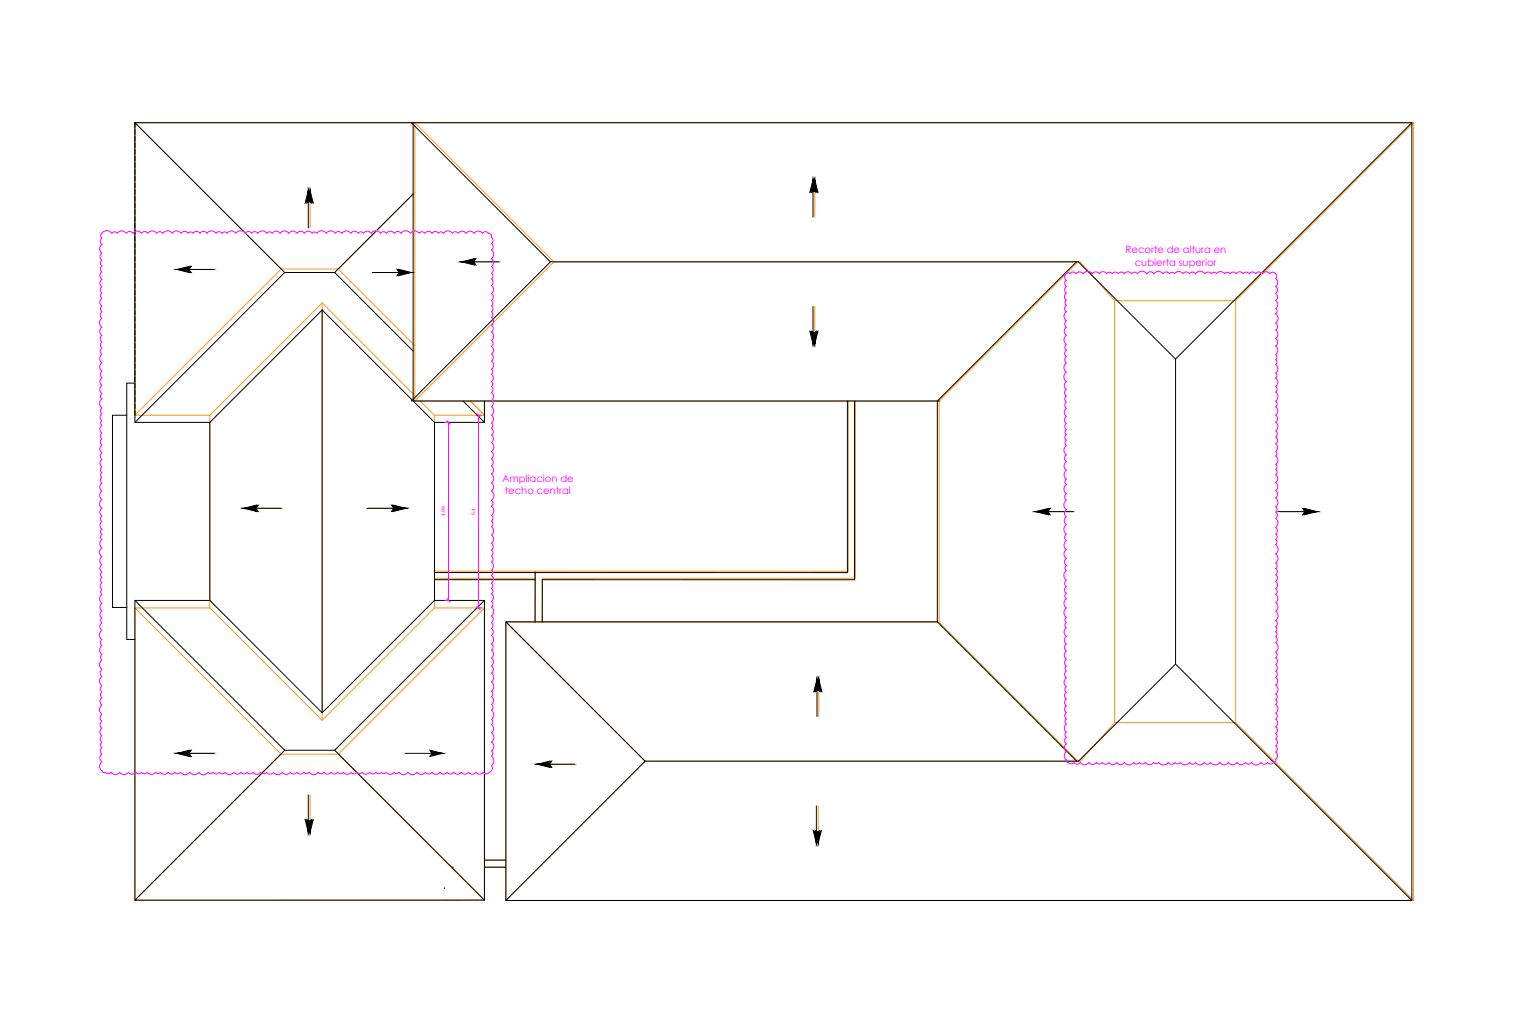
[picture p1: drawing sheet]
<svg xmlns="http://www.w3.org/2000/svg" width="914mm" height="610mm" viewBox="0 0 914 610" stroke-linecap="round" stroke-linejoin="round" font-family="sans-serif">
<defs><g id="words">
<g font-size="6" fill="#f0f">
<text x="674" y="152">Recorte de altura en</text>
<text x="679" y="159">cubierta superior</text>
<text x="300" y="288">Ampliacion de</text>
<text x="302" y="296">techo central</text>
</g>
<g font-size="3" fill="#f0f">
<text x="266" y="309" transform="rotate(-90 266 309)">4,99</text>
<text x="284" y="308" transform="rotate(-90 284 308)">5,4</text>
</g>
</g></defs>
<!-- layer: _electricos-Leyenda -->
<g fill="none" stroke="#f8991e" stroke-width=".6">
<path d="M81 73l87 88h34M846 73h-598l84 84-84 83v-167h-167v175h45M846 73v466h-543M846 73l-107 107M248 115l-46 46M488 114v16M186 120v16M284 157h16M332 157h314l21 23M645 157l-83 83v132M113 161h16M168 161l-87 87"/>
<path d="M202 161l46 46M224 163h16M667 180h72v252h-72zM193 181l55 56M193 181v250M193 181l-67 67M488 183v16M248 240h315M252 240l8 8M281 240l9 8M290 240v8h-30M508 240v102h-248"/>
<path d="M512 240v106h-187l-1 26M126 248v116l67 67 67-67M260 248v116M153 304h16M221 304h16M627 306h16M766 306h16M260 346h60M320 342v30M81 364l87 87h34M126 364h-45v175l209-1v-174h-30M290 364l-88 87 88 88"/>
<path d="M303 372l83 83-83 84M562 372h-259v167M562 372l83 83M490 413v16M667 432l-20 23h-261M739 432l107 107M113 451h16M168 451l-87 88M329 457h16M186 476v16M490 482v16M290 519h13"/>
<path d="M290 515h13"/>
</g>
<g fill="#000" stroke="#000" stroke-width=".6">
<path d="M488 108v6l1 1zM488 108v6l-2 1z"/>
<path d="M186 114v6l1 1zM186 114v6l-2 1z"/>
<path d="M107 161h6l1-2zM107 161h6l1 2z"/>
<path d="M277 157h7l1 1zM277 157h7l1-2z"/>
<path d="M240 163l-1 2 7-2zM239 161l7 2h-6z"/>
<path d="M488 199l1-1-1 8zM486 198l2 8v-7z"/>
<path d="M147 304h6l1-2zM147 304h6l1 2z"/>
<path d="M235 302l8 2h-6zM237 304l-2 2 8-2z"/>
<path d="M621 306h6l1 2zM621 306h6l1-2z"/>
<path d="M782 306l-1 2 7-2zM781 304l7 2h-6z"/>
<path d="M490 406v7l2 1zM490 406v7l-2 1z"/>
<path d="M107 451h6l1 2zM107 451h6l1-2z"/>
<path d="M323 457h6l1 2zM323 457h6l1-2z"/>
<path d="M186 492l1-2-1 8zM184 490l2 8v-6z"/>
<path d="M490 498l1-1-1 7zM488 497l2 7v-6z"/>
</g>
<!-- layer: PISO -->
<path d="M81 229h-5v154h5M76 248h-9v115h9M260 343h60M260 347h60M271 519h.1M290 519h13M290 515h13" fill="none" stroke="#000" stroke-width=".6"/>
<!-- layer: Techos 1 -->
<g fill="none" stroke="#000" stroke-width=".6">
<path d="M81 76v-3l89 90h30M81 78v2M247 73h-166v180h45M81 82v2M81 86v2M81 90v2M81 94v2M81 98v2M81 102v2M81 106v2M81 110v2M81 114v2"/>
<path d="M81 118v2M247 116l-47 47 47 47M81 122v2M81 126v2M81 130v2M81 134v2M81 138v2M81 142v2M81 146v2M81 150v2M81 154v2M81 158v2"/>
<path d="M81 162v2M81 166v2M81 170v2M81 174v2M81 178v2M170 163l-89 90M81 182v2M81 186v2M81 190v2M81 194v2M81 198v2M81 202v2"/>
<path d="M81 206v2M81 210v2M81 214v2M81 218v2M81 222v2M81 226v2M81 230v2M81 234v2M81 238v2M277 240l13 13M290 240v13h-30v106M81 242v2"/>
<path d="M81 246v2M126 253v106l67 67 67-67M126 253l67-68v241M81 359l89 90h30M126 359h-45v179h209v-179h-30M290 359l-90 90 90 89M170 449l-89 89"/>
</g>
<!-- layer: 0 -->
<path d="M266 532h.1" fill="none" stroke="#000" stroke-width=".6"/>
<!-- layer: textos -->
<g fill="none" stroke="#000" stroke-width=".6">
<path d="M487 114v16M184 120v16M282 157h17M112 161h16M223 163h16M487 183v16M152 304h16M219 304h17M626 306h16M765 306h16M489 413v16M112 451h16"/>
<path d="M242 451h17M328 457h16M184 476v16M489 482v16"/>
</g>
<g fill="#000" stroke="#000" stroke-width=".6">
<path d="M487 108v6l1 1zM487 108v6l-2 1z"/>
<path d="M184 114v6l2 1zM184 114v6l-1 1z"/>
<path d="M106 161h6l1-2zM106 161h6l1 2z"/>
<path d="M276 157h6l2 1zM276 157h6l2-2z"/>
<path d="M239 163l-1 2 7-2zM238 161l7 2h-6z"/>
<path d="M487 199l1-1-1 8zM485 198l2 8v-7z"/>
<path d="M146 304h6l1-2zM146 304h6l1 2z"/>
<path d="M234 302l8 2h-6zM236 304l-2 2 8-2z"/>
<path d="M620 306h6l1 2zM620 306h6l1-2z"/>
<path d="M781 306l-1 2 7-2zM780 304l7 2h-6z"/>
<path d="M489 406v7l2 1zM489 406v7l-2 1z"/>
<path d="M106 451h6l1 2zM106 451h6l1-2z"/>
<path d="M259 451l-2 2 8-2zM257 449l8 2h-6z"/>
<path d="M322 457h6l1 2zM322 457h6l1-2z"/>
<path d="M184 492l2-2-2 8zM183 490l1 8v-6z"/>
<path d="M489 498l1-1-1 7zM487 497l2 7v-6z"/>
</g>
<!-- layer: TECHOS -->
<path d="M507 240v103h-187v29M511 240v107h-186l-1 25" fill="none" stroke="#000" stroke-width=".6"/>
<!-- layer: Techos 2do -->
<path d="M246 73l83 84-83 83M845 73v466h-542M845 73l-142 142M845 73h-598v167h315M329 157h316l58 58v182M644 157l-83 83v132M193 185l67 68M303 372l83 83-83 84M561 372h-258v167M561 372l83 83M703 397l142 142M703 397l-58 58h-259" fill="none" stroke="#000" stroke-width=".6"/>
<!-- layer: 0 -->
<g fill="none" stroke="#f0f" stroke-width=".6">
<path d="M70 140l-1-1a2.3 2.3 0 0 1-4-1 3 3 0 0 0-3 1 3 3 0 0 0-1 3 2.3 2.3 0 0 0 0 4 3 3 0 0 0 0 5 2.6 2.6 0 0 0 0 5M88 140a3 3 0 0 1 6 0 2.3 2.3 0 0 1 3 0 3 3 0 0 1 6 0 3 3 0 0 1 5 0 2.6 2.6 0 0 1 5 0 1.8 1.8 0 0 1 3 0 2.5 2.5 0 0 1 4 0 2.6 2.6 0 0 1 4 0 3 3 0 0 1 5 0l1-1a2.1 2.1 0 0 1 3 1l1-1a2.1 2.1 0 0 0 3-1 3 3 0 0 1 4 2 3 3 0 0 1 6 0M89 140a2.4 2.4 0 0 0-4 0 3 3 0 0 0-5 0 2.4 2.4 0 0 0-4 0 3 3 0 0 0-6 0M147 139a2.3 2.3 0 0 1 4 0M151 140a2.2 2.2 0 0 1 3 0 3 3 0 0 1 6 0l1-1 2 1 2-2 3 2M168 140a3 3 0 0 1 5 0l1-2h2a2.4 2.4 0 0 0 3 0l2 1a2 2 0 0 0 3-1h1l2 2a1.8 1.8 0 0 1 3 0 3 3 0 0 1 5 0 3 3 0 0 1 6 0 2.4 2.4 0 0 1 4 0 3 3 0 0 1 5 0M210 139a2.7 2.7 0 0 1 4 0M214 140l2-1 1 1M218 140l1-2h1a2.3 2.3 0 0 0 4 0 3 3 0 0 1 4 2v-1a2.1 2.1 0 0 1 3 1l2-2h1a2.3 2.3 0 0 0 4 1v-1a2.6 2.6 0 0 0 4 0 3 3 0 0 1 4 2 3 3 0 0 1 5 0l1-1a2.5 2.5 0 0 0 4-1l1 1a2.2 2.2 0 0 0 3 0l2 1M262 139h2h1M265 140a3 3 0 0 1 6 0M271 139h1h2"/>
<path d="M289 140a3 3 0 0 0-5 0l-2-2h-1a2.2 2.2 0 0 1-4 0h-1l-2 2M289 140a4 4 0 0 1 5 2M61 156l-1 2a1.4 1.4 0 0 1 1 1 1.4 1.4 0 0 1-1 2l1 2M294 142a2.3 2.3 0 0 1 0 4M294 155l1 2-1 2M294 159a2.5 2.5 0 0 1 0 4l1 2-1 2a2.3 2.3 0 0 1 0 4l1 1v2a2.4 2.4 0 0 0 0 3v2l-1 1M294 146a2.3 2.3 0 0 1 0 4 3 3 0 0 1 0 5M61 163a2.7 2.7 0 0 0 0 4 2.7 2.7 0 0 0 0 5 2.3 2.3 0 0 0 0 3l-1 2 1 1-1 2v2a1.8 1.8 0 0 1 0 3l1 1a2.4 2.4 0 0 0 0 4 3 3 0 0 0 0 6l-1 1v2a2.5 2.5 0 0 1 0 3l1 3-1 2 1 1a2.4 2.4 0 0 0 0 4l-1 2v1a2.3 2.3 0 0 1 0 4 3 3 0 0 0 1 3 2.4 2.4 0 0 0 0 4l-1 1v2a2.1 2.1 0 0 1 0 3v2a1.8 1.8 0 0 1 0 3 2.2 2.2 0 0 1 0 3 3 3 0 0 0 1 4l-1 2 1 1a2.5 2.5 0 0 0 0 5 1.7 1.7 0 0 0 0 2l-1 2v1a2.2 2.2 0 0 1 0 3l1 3a2.3 2.3 0 0 0 0 3l-1 2v1a2.4 2.4 0 0 1 0 3v1a2.7 2.7 0 0 1 0 4v1l1 1-1 2 1 2-1 1 1 2-1 1a2.2 2.2 0 0 1 0 3v2a2.3 2.3 0 0 1 0 3 3 3 0 0 0 1 4 3 3 0 0 0 0 5l-1 2 1 3M294 180l1 1-1 2M638 175a2.6 2.6 0 0 0 0 5 1.8 1.8 0 0 0 0 3 2.5 2.5 0 0 0 0 4 3 3 0 0 0 0 5 2.4 2.4 0 0 0 0 4l-1 2 1 3M658 164a2.5 2.5 0 0 0-4 0 3 3 0 0 0-6 0 2.6 2.6 0 0 0-4 0 2.3 2.3 0 0 0-4 0 2.2 2.2 0 0 0-3 1 2.2 2.2 0 0 0 1 3 2.3 2.3 0 0 0 0 3 2.4 2.4 0 0 0 0 4M658 164a2.8 2.8 0 0 1 4 0"/>
<path d="M662 164l2-1 2 1a2.2 2.2 0 0 1 3 0 2.1 2.1 0 0 1 4 0 2.6 2.6 0 0 1 4 0l2-1a2.4 2.4 0 0 0 3-1 3 3 0 0 1 4 2 2.7 2.7 0 0 1 5 0 3 3 0 0 1 5 0 2.4 2.4 0 0 1 4 0l1-1 2 1M712 164a2.3 2.3 0 0 0-4 0 3 3 0 0 0-5 0M740 164a2.6 2.6 0 0 1 4 0M740 164a2.8 2.8 0 0 0-4-1h-2l-1 1-3-2-2 2-2-1-1 1a2.3 2.3 0 0 0-4 0 3 3 0 0 0-6 0 2.3 2.3 0 0 0-3 0M744 164a2.2 2.2 0 0 1 4 0 2.4 2.4 0 0 1 3 0 2.4 2.4 0 0 1 4 0 2.8 2.8 0 0 1 5 0 2.3 2.3 0 0 1 3 0 2.3 2.3 0 0 1 0 3l1 1 1 2a2.3 2.3 0 0 0-1 3v1l-1 2M763 175a2.6 2.6 0 0 1 0 5l2 2-2 3 1 1-1 2M294 186l1 2-1 2 1 1v2a2.4 2.4 0 0 0 0 3v1a2.6 2.6 0 0 0 0 3 3 3 0 0 1-1 4M294 183l1 2-1 1M763 188a3 3 0 0 1 0 5 2.5 2.5 0 0 1 0 4 3 3 0 0 1 0 5 2.8 2.8 0 0 1 0 5 3 3 0 0 1 0 5l1 2-1 1a1.8 1.8 0 0 1 0 3 3 3 0 0 1 0 5l1 2a2 2 0 0 0 1 3 3 3 0 0 1-2 3l1 2a2.3 2.3 0 0 0 1 3 3 3 0 0 1-2 4l1 2a2.2 2.2 0 0 0 1 3 3 3 0 0 1-2 3 2.6 2.6 0 0 1 0 5 3 3 0 0 1 0 5 2.1 2.1 0 0 1 0 3 2.5 2.5 0 0 1 0 4 2.7 2.7 0 0 1 0 5M294 204l1 1-1 2 1 2v1a2.3 2.3 0 0 0 0 3v1a2.6 2.6 0 0 0 0 3 2.9 2.9 0 0 1-1 4l1 1-1 2a2.6 2.6 0 0 1 0 4 1.8 1.8 0 0 1 0 3M638 200a3 3 0 0 0 0 6l-1 2 1 1a2.4 2.4 0 0 0 0 4 2.3 2.3 0 0 0 0 4 3 3 0 0 0 0 6 3 3 0 0 0 0 5l-1 3 1 2M294 231a2.2 2.2 0 0 1 0 4"/>
<path d="M294 235l1 2-1 3M294 239a2.4 2.4 0 0 1 0 4 3 3 0 0 1 0 5l1 3-1 2 1 2-1 1a2.5 2.5 0 0 1 0 4M638 233a2.4 2.4 0 0 0 0 4 2.3 2.3 0 0 0 0 4 2.2 2.2 0 0 0 0 3M266 253h2v106h-2M267 252l2 2M285 247l2 2M288 248h-2v116h2M638 244l-1 2v1a2.4 2.4 0 0 1 0 4v1a2.2 2.2 0 0 1 0 3l1 2-1 2a1.3 1.3 0 0 1 1 1 1.3 1.3 0 0 1-1 1v1a1.4 1.4 0 0 1 1 1 1.4 1.4 0 0 1-1 2 2.2 2.2 0 0 1 0 3 3 3 0 0 0 1 4 2.4 2.4 0 0 0 0 4 3 3 0 0 0 0 5 3 3 0 0 0 0 6l-1 1a2.2 2.2 0 0 1 0 4 3 3 0 0 0 1 3 2.4 2.4 0 0 0 0 4 3 3 0 0 0 0 6 2.6 2.6 0 0 0 0 4l-1 2v1a2.3 2.3 0 0 1 0 4 3 3 0 0 0 1 4 2.4 2.4 0 0 0 0 3 3 3 0 0 0 0 6M294 279l1 2-1 3M294 260a2.7 2.7 0 0 1 0 5 3 3 0 0 1 0 5 2.6 2.6 0 0 1 0 4 2.6 2.6 0 0 1 0 5M763 270a1.8 1.8 0 0 1 0 3 3 3 0 0 1 0 5l1 2a1.3 1.3 0 0 0-1 1 1.3 1.3 0 0 0 1 1l-1 2 1 1 1 2a2.2 2.2 0 0 0 0 3v2a2.4 2.4 0 0 0-1 3v2l-1 1a3 3 0 0 1 0 5l1 2-1 1a2.3 2.3 0 0 1 0 4 3 3 0 0 1 0 5M294 299a2.2 2.2 0 0 1 0 4"/>
<path d="M294 284a3 3 0 0 1 0 5l1 2-1 3a3 3 0 0 1 0 5M61 309l-1 1a2.4 2.4 0 0 1 0 4v1a2.4 2.4 0 0 1 0 4 1.3 1.3 0 0 1 1 1 1.3 1.3 0 0 1-1 1l1 2-1 1v2l1 2M294 312l1 1a2.2 2.2 0 0 0 0 4v2a2.1 2.1 0 0 0 0 3v1a2.4 2.4 0 0 0 0 4l-1 2M294 303a3 3 0 0 1 0 5l1 2-1 2M763 316a3 3 0 0 1 1 4v1a1.3 1.3 0 0 0-1 2 1.3 1.3 0 0 0 1 1 2.2 2.2 0 0 0 1 3 3 3 0 0 1-2 4 3 3 0 0 1 0 6l1 1-1 2M61 328a3 3 0 0 0 0 5l-1 1v2a2.4 2.4 0 0 1 0 3v2l1 1-1 2a1.4 1.4 0 0 1 1 1 1.4 1.4 0 0 1-1 2l1 2a3 3 0 0 0 0 4l-1 1a2.1 2.1 0 0 1 0 3 3 3 0 0 0 1 4 2.7 2.7 0 0 0 0 4 2.6 2.6 0 0 0 0 5 1.8 1.8 0 0 0 0 3 2.8 2.8 0 0 0 0 4 3 3 0 0 0 0 6 2.2 2.2 0 0 0 0 3 3 3 0 0 0 0 5l-1 2a2.3 2.3 0 0 1 0 4 3 3 0 0 0 1 3 2.6 2.6 0 0 0 0 5 3 3 0 0 0 0 5 2.3 2.3 0 0 0 0 4l-1 2a2.4 2.4 0 0 1 0 3v2l1 1a3 3 0 0 0 0 5 2.5 2.5 0 0 0 0 4 2.6 2.6 0 0 0 0 5 2.8 2.8 0 0 0 0 4 2.3 2.3 0 0 0 0 4l-1 2 1 1M294 329a2.2 2.2 0 0 1 0 4 2.3 2.3 0 0 1 0 3M294 336l1 2v2l-1 1 1 2a2.4 2.4 0 0 0 0 3v2a2 2 0 0 0 0 2v1a1.3 1.3 0 0 0-1 1 1.3 1.3 0 0 0 1 1l-1 2M638 329a3 3 0 0 0 0 5M638 338l-1 2a2.2 2.2 0 0 1 0 3 3 3 0 0 0 1 4 2.4 2.4 0 0 0 0 4 2.4 2.4 0 0 0 0 4l-1 2a2.2 2.2 0 0 1 0 3 3 3 0 0 0 1 4M638 334a2.6 2.6 0 0 0 0 4M267 358l2 2"/>
<path d="M294 355a2.8 2.8 0 0 1 0 5M294 360l1 1a2.2 2.2 0 0 0 0 4 3 3 0 0 1-1 3M763 340a2.3 2.3 0 0 1 0 4 2.5 2.5 0 0 1 0 4 2.6 2.6 0 0 1 0 4l1 1a2.1 2.1 0 0 1-1 3 3 3 0 0 1 0 5 3 3 0 0 1 0 5 3 3 0 0 1 0 5 2.3 2.3 0 0 1 0 4M285 363l2 2M294 368a2.5 2.5 0 0 1 0 4M294 376a2.6 2.6 0 0 1 0 4M294 372l1 2-1 2M638 364a3 3 0 0 0 0 5l-1 2a1.3 1.3 0 0 1 1 1 1.3 1.3 0 0 1-1 2 2.1 2.1 0 0 1 0 3 3 3 0 0 0 1 4 2.8 2.8 0 0 0 0 4 2.5 2.5 0 0 0 0 4l-1 2v1a2.4 2.4 0 0 1 0 4v1l1 1-1 2 1 1a2.5 2.5 0 0 0 0 4 3 3 0 0 0 0 6l-1 2 1 1a2.4 2.4 0 0 0 0 4 2.5 2.5 0 0 0 0 4 2.5 2.5 0 0 0 0 4 2.3 2.3 0 0 0 0 4l-1 2 1 1-1 3 1 2-1 2 1 1a2.3 2.3 0 0 0 0 4l-1 1v2a2.2 2.2 0 0 1 0 3v2l1 2M763 375a2.2 2.2 0 0 1 1 3v1l-1 2 1 2-1 1M294 394l1 2-1 2M294 398a2.7 2.7 0 0 1 0 5 3 3 0 0 1 0 5M294 380a3 3 0 0 1 0 5 2.3 2.3 0 0 1 0 4"/>
<path d="M294 389l1 2-1 3M763 397a2.5 2.5 0 0 1 0 5 2.2 2.2 0 0 1 0 3l2 2-2 3a3 3 0 0 1 0 5l1 1a2.1 2.1 0 0 1-1 3 1.8 1.8 0 0 1 0 2 3 3 0 0 1 0 6 2.2 2.2 0 0 1 0 3l2 3-2 2a2.4 2.4 0 0 1 0 4l1 1-1 2a2.5 2.5 0 0 1 0 4 2.2 2.2 0 0 1 0 4 3 3 0 0 1 1 5 3 3 0 0 1-5 1 2.5 2.5 0 0 1-4 0 3 3 0 0 1-6 0 2.3 2.3 0 0 1-4 0l-1 1a3 3 0 0 1-4-1 3 3 0 0 1-5 0 3 3 0 0 1-5 0 3 3 0 0 1-6 0 2.4 2.4 0 0 1-3 0 3 3 0 0 1-5 0 2.2 2.2 0 0 1-4 0 3 3 0 0 1-6 0l-1 1-2-1a2.5 2.5 0 0 1-4 0 3 3 0 0 1-6 0 1.8 1.8 0 0 1-3 0 3 3 0 0 1-5 0 2.8 2.8 0 0 1-3 0l-2 1a2.3 2.3 0 0 0-3 0 3 3 0 0 1-4-1l-2 1h-1l-2-1-2 1-2-1a2.4 2.4 0 0 1-4 0l-1 1a2.2 2.2 0 0 1-3-1 2.8 2.8 0 0 1-4 0 3 3 0 0 1-6 0 2.4 2.4 0 0 1-3 0 2.9 2.9 0 0 1-5-1M763 385a3 3 0 0 1 0 5l1 2-1 1a2.5 2.5 0 0 1 0 5M294 408a3 3 0 0 1 0 5l1 2-1 2M294 417l1 2v1a1.9 1.9 0 0 0 0 3l-1 2M294 425a3 3 0 0 1 0 5M294 430l1 2-1 1a3 3 0 0 1 0 5 3 3 0 0 1 0 6 3 3 0 0 1 0 5l1 2a2.2 2.2 0 0 0 0 3 3 3 0 0 1-1 4 3 3 0 0 1-1 4 3 3 0 0 1-4 0M61 456a4 4 0 0 0-1 4 4 4 0 0 0 4 2l1 1a2.2 2.2 0 0 1 3 0 3 3 0 0 0 4-1 3 3 0 0 0 5 0 2.7 2.7 0 0 0 4 0l2 1 2-1a2 2 0 0 0 3 0l2 1h2l1-1 2 1 1-1 1 1h2a2.3 2.3 0 0 1 3 0l3-1 1 1a2.4 2.4 0 0 1 4 0 3 3 0 0 0 4-1 3 3 0 0 0 5 0 3 3 0 0 0 6 0l1 1 2-1a2.3 2.3 0 0 0 3 0l2 1a2.2 2.2 0 0 1 3 0 3 3 0 0 0 4-1 2.6 2.6 0 0 0 4 0 2.2 2.2 0 0 0 4 0 2.2 2.2 0 0 0 3 0l2 1h2l1-1 2 1a2.3 2.3 0 0 1 3 0h2l1-1a3 3 0 0 0 5 0l1 1h2a2.4 2.4 0 0 1 3 0h1a2.6 2.6 0 0 1 3 0h2a1.9 1.9 0 0 1 2 0 2.2 2.2 0 0 1 4 0 3 3 0 0 0 3-1l2 1 2-1a2.6 2.6 0 0 0 4 0M61 447a2.3 2.3 0 0 0 0 4l-1 2 1 3M198 462a2.4 2.4 0 0 0 4 0M276 462a2.8 2.8 0 0 1-4 0 2.5 2.5 0 0 1-5 0 2.5 2.5 0 0 1-4 0l-1 1h-2a2.4 2.4 0 0 0-3 0 2.5 2.5 0 0 0-4 0h-1a2.4 2.4 0 0 0-4 0 3 3 0 0 1-4-1 3 3 0 0 1-5 0l-2 1-1-1-3 1-2-1a2.4 2.4 0 0 1-3 0l-2 1-1-1a2.3 2.3 0 0 1-4 0 2.7 2.7 0 0 1-4 0l-2 1a1.4 1.4 0 0 0-1-1 1.4 1.4 0 0 0-2 1h-1a2 2 0 0 0-3 0h-1l-2-1-1 1-2-1M276 462a2.6 2.6 0 0 0 4 0 2.6 2.6 0 0 0 5 0 2.6 2.6 0 0 0 4 0"/>
</g>
<use href="#words"/>
</svg>
